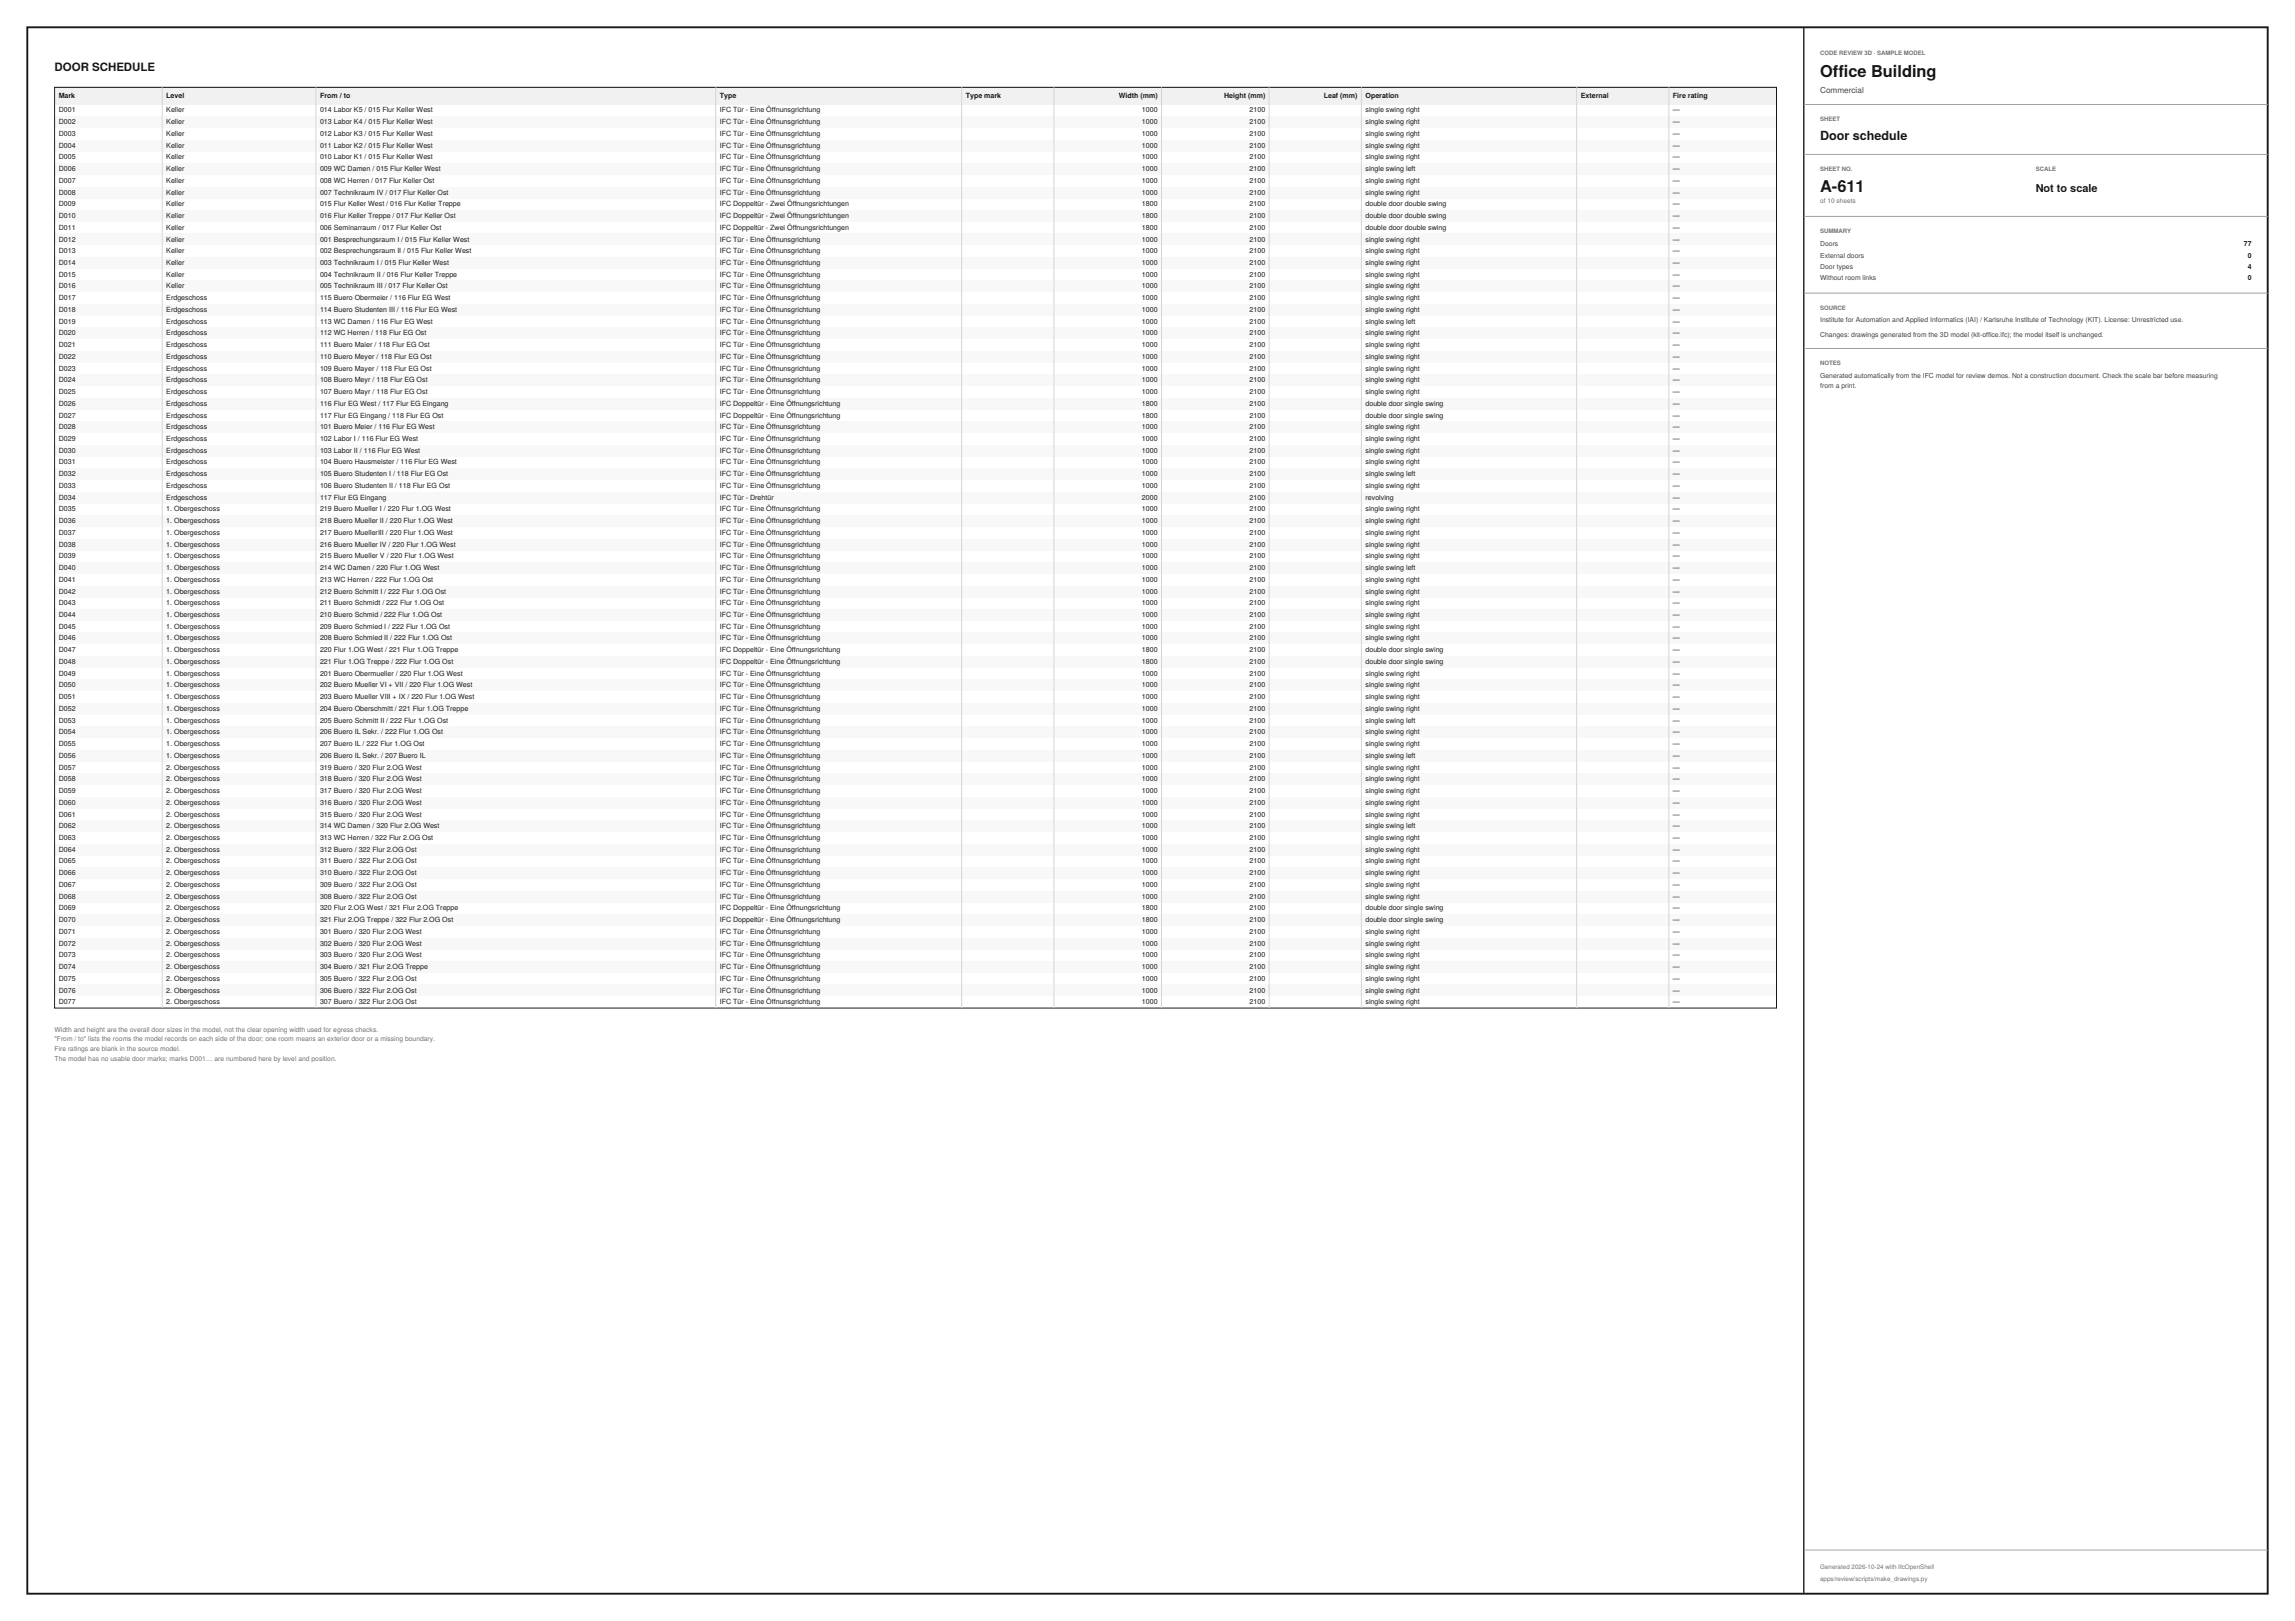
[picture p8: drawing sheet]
<svg xmlns="http://www.w3.org/2000/svg" width="841mm" height="594mm" viewBox="0 0 841 594" stroke-linecap="round" stroke-linejoin="round" font-family="sans-serif">
<defs><g id="words">
<g font-size="6" fill="#111827">
<text x="667" y="28.3">Office Building</text>
<text x="667" y="70.3">A-611</text>
</g>
<text font-size="4.6" fill="#111827" x="667" y="51.2">Door schedule</text>
<text font-size="4.2" fill="#111827" x="20" y="26">DOOR SCHEDULE</text>
<text font-size="4" fill="#111827" x="746" y="70.3">Not to scale</text>
<text font-size="3" fill="#374151" x="667" y="34.1">Commercial</text>
<g font-size="2.6" fill="#111827">
<text x="21.5" y="36">Mark</text>
<text x="60.9" y="36">Level</text>
<text x="117.3" y="36">From / to</text>
<text x="263.8" y="36">Type</text>
<text x="353.9" y="36">Type mark</text>
<text x="410" y="36">Width (mm)</text>
<text x="448.5" y="36">Height (mm)</text>
<text x="485.1" y="36">Leaf (mm)</text>
<text x="500.4" y="36">Operation</text>
<text x="579.3" y="36">External</text>
<text x="613.1" y="36">Fire rating</text>
<text x="21.5" y="41.2">D001</text>
<text x="60.9" y="41.2">Keller</text>
<text x="117.3" y="41.2">014 Labor K5 / 015 Flur Keller West</text>
<text x="263.8" y="41.2">IFC Tür - Eine Öffnunsgrichtung</text>
<text x="418.5" y="41.2">1000</text>
<text x="457.9" y="41.2">2100</text>
<text x="500.4" y="41.2">single swing right</text>
<text x="613.1" y="41.2">—</text>
<text x="21.5" y="45.5">D002</text>
<text x="60.9" y="45.5">Keller</text>
<text x="117.3" y="45.5">013 Labor K4 / 015 Flur Keller West</text>
<text x="263.8" y="45.5">IFC Tür - Eine Öffnunsgrichtung</text>
<text x="418.5" y="45.5">1000</text>
<text x="457.9" y="45.5">2100</text>
<text x="500.4" y="45.5">single swing right</text>
<text x="613.1" y="45.5">—</text>
<text x="21.5" y="49.8">D003</text>
<text x="60.9" y="49.8">Keller</text>
<text x="117.3" y="49.8">012 Labor K3 / 015 Flur Keller West</text>
<text x="263.8" y="49.8">IFC Tür - Eine Öffnunsgrichtung</text>
<text x="418.5" y="49.8">1000</text>
<text x="457.9" y="49.8">2100</text>
<text x="500.4" y="49.8">single swing right</text>
<text x="613.1" y="49.8">—</text>
<text x="21.5" y="54.1">D004</text>
<text x="21.5" y="58.4">D005</text>
<text x="60.9" y="54.1">Keller</text>
<text x="60.9" y="58.4">Keller</text>
<text x="117.3" y="54.1">011 Labor K2 / 015 Flur Keller West</text>
<text x="117.3" y="58.4">010 Labor K1 / 015 Flur Keller West</text>
<text x="263.8" y="54.1">IFC Tür - Eine Öffnunsgrichtung</text>
<text x="263.8" y="58.4">IFC Tür - Eine Öffnunsgrichtung</text>
<text x="418.5" y="54.1">1000</text>
<text x="418.5" y="58.4">1000</text>
<text x="457.9" y="54.1">2100</text>
<text x="457.9" y="58.4">2100</text>
<text x="500.4" y="54.1">single swing right</text>
<text x="500.4" y="58.4">single swing right</text>
<text x="613.1" y="54.1">—</text>
<text x="613.1" y="58.4">—</text>
<text x="21.5" y="62.7">D006</text>
<text x="60.9" y="62.7">Keller</text>
<text x="117.3" y="62.7">009 WC Damen / 015 Flur Keller West</text>
<text x="263.8" y="62.7">IFC Tür - Eine Öffnunsgrichtung</text>
<text x="418.5" y="62.7">1000</text>
<text x="457.9" y="62.7">2100</text>
<text x="500.4" y="62.7">single swing left</text>
<text x="613.1" y="62.7">—</text>
<text x="21.5" y="67">D007</text>
<text x="21.5" y="71.3">D008</text>
<text x="60.9" y="67">Keller</text>
<text x="60.9" y="71.3">Keller</text>
<text x="117.3" y="67">008 WC Herren / 017 Flur Keller Ost</text>
<text x="117.3" y="71.3">007 Technikraum IV / 017 Flur Keller Ost</text>
<text x="263.8" y="67">IFC Tür - Eine Öffnunsgrichtung</text>
<text x="263.8" y="71.3">IFC Tür - Eine Öffnunsgrichtung</text>
<text x="418.5" y="67">1000</text>
<text x="418.5" y="71.3">1000</text>
<text x="457.9" y="67">2100</text>
<text x="457.9" y="71.3">2100</text>
<text x="500.4" y="67">single swing right</text>
<text x="500.4" y="71.3">single swing right</text>
<text x="613.1" y="67">—</text>
<text x="613.1" y="71.3">—</text>
<text x="21.5" y="75.6">D009</text>
<text x="60.9" y="75.6">Keller</text>
<text x="117.3" y="75.6">015 Flur Keller West / 016 Flur Keller Treppe</text>
<text x="263.8" y="75.6">IFC Doppeltür - Zwei Öffnungsrichtungen</text>
<text x="418.5" y="75.6">1800</text>
<text x="457.9" y="75.6">2100</text>
<text x="500.4" y="75.6">double door double swing</text>
<text x="613.1" y="75.6">—</text>
<text x="21.5" y="79.9">D010</text>
<text x="60.9" y="79.9">Keller</text>
<text x="117.3" y="79.9">016 Flur Keller Treppe / 017 Flur Keller Ost</text>
<text x="263.8" y="79.9">IFC Doppeltür - Zwei Öffnungsrichtungen</text>
<text x="418.5" y="79.9">1800</text>
<text x="457.9" y="79.9">2100</text>
<text x="500.4" y="79.9">double door double swing</text>
<text x="613.1" y="79.9">—</text>
<text x="21.5" y="84.2">D011</text>
<text x="21.5" y="88.5">D012</text>
<text x="60.9" y="84.2">Keller</text>
<text x="60.9" y="88.5">Keller</text>
<text x="117.3" y="84.2">006 Seminarraum / 017 Flur Keller Ost</text>
<text x="117.3" y="88.5">001 Besprechungsraum I / 015 Flur Keller West</text>
<text x="263.8" y="84.2">IFC Doppeltür - Zwei Öffnungsrichtungen</text>
<text x="263.8" y="88.5">IFC Tür - Eine Öffnunsgrichtung</text>
<text x="418.5" y="84.2">1800</text>
<text x="418.5" y="88.5">1000</text>
<text x="457.9" y="84.2">2100</text>
<text x="457.9" y="88.5">2100</text>
<text x="500.4" y="84.2">double door double swing</text>
<text x="500.4" y="88.5">single swing right</text>
<text x="613.1" y="84.2">—</text>
<text x="613.1" y="88.5">—</text>
<text x="21.5" y="92.8">D013</text>
<text x="60.9" y="92.8">Keller</text>
<text x="117.3" y="92.8">002 Besprechungsraum II / 015 Flur Keller West</text>
<text x="263.8" y="92.8">IFC Tür - Eine Öffnunsgrichtung</text>
<text x="418.5" y="92.8">1000</text>
<text x="457.9" y="92.8">2100</text>
<text x="500.4" y="92.8">single swing right</text>
<text x="613.1" y="92.8">—</text>
<text x="21.5" y="97.1">D014</text>
<text x="21.5" y="101.4">D015</text>
<text x="60.9" y="97.1">Keller</text>
<text x="60.9" y="101.4">Keller</text>
<text x="117.3" y="97.1">003 Technikraum I / 015 Flur Keller West</text>
<text x="117.3" y="101.4">004 Technikraum II / 016 Flur Keller Treppe</text>
<text x="263.8" y="97.1">IFC Tür - Eine Öffnunsgrichtung</text>
<text x="263.8" y="101.4">IFC Tür - Eine Öffnunsgrichtung</text>
<text x="418.5" y="97.1">1000</text>
<text x="418.5" y="101.4">1000</text>
<text x="457.9" y="97.1">2100</text>
<text x="457.9" y="101.4">2100</text>
<text x="500.4" y="97.1">single swing right</text>
<text x="500.4" y="101.4">single swing right</text>
<text x="613.1" y="97.1">—</text>
<text x="613.1" y="101.4">—</text>
<text x="21.5" y="105.7">D016</text>
<text x="60.9" y="105.7">Keller</text>
<text x="117.3" y="105.7">005 Technikraum III / 017 Flur Keller Ost</text>
<text x="263.8" y="105.7">IFC Tür - Eine Öffnunsgrichtung</text>
<text x="418.5" y="105.7">1000</text>
<text x="457.9" y="105.7">2100</text>
<text x="500.4" y="105.7">single swing right</text>
<text x="613.1" y="105.7">—</text>
<text x="21.5" y="110">D017</text>
<text x="60.9" y="110">Erdgeschoss</text>
<text x="117.3" y="110">115 Buero Obermeier / 116 Flur EG West</text>
<text x="263.8" y="110">IFC Tür - Eine Öffnunsgrichtung</text>
<text x="418.5" y="110">1000</text>
<text x="457.9" y="110">2100</text>
<text x="500.4" y="110">single swing right</text>
<text x="613.1" y="110">—</text>
<text x="21.5" y="114.3">D018</text>
<text x="21.5" y="118.6">D019</text>
<text x="60.9" y="114.3">Erdgeschoss</text>
<text x="60.9" y="118.6">Erdgeschoss</text>
<text x="117.3" y="114.3">114 Buero Studenten III / 116 Flur EG West</text>
<text x="117.3" y="118.6">113 WC Damen / 116 Flur EG West</text>
<text x="263.8" y="114.3">IFC Tür - Eine Öffnunsgrichtung</text>
<text x="263.8" y="118.6">IFC Tür - Eine Öffnunsgrichtung</text>
<text x="418.5" y="114.3">1000</text>
<text x="418.5" y="118.6">1000</text>
<text x="457.9" y="114.3">2100</text>
<text x="457.9" y="118.6">2100</text>
<text x="500.4" y="114.3">single swing right</text>
<text x="500.4" y="118.6">single swing left</text>
<text x="613.1" y="114.3">—</text>
<text x="613.1" y="118.6">—</text>
<text x="21.5" y="122.9">D020</text>
<text x="60.9" y="122.9">Erdgeschoss</text>
<text x="117.3" y="122.9">112 WC Herren / 118 Flur EG Ost</text>
<text x="263.8" y="122.9">IFC Tür - Eine Öffnunsgrichtung</text>
<text x="418.5" y="122.9">1000</text>
<text x="457.9" y="122.9">2100</text>
<text x="500.4" y="122.9">single swing right</text>
<text x="613.1" y="122.9">—</text>
<text x="21.5" y="127.2">D021</text>
<text x="21.5" y="131.5">D022</text>
<text x="60.9" y="127.2">Erdgeschoss</text>
<text x="60.9" y="131.5">Erdgeschoss</text>
<text x="117.3" y="127.2">111 Buero Maier / 118 Flur EG Ost</text>
<text x="117.3" y="131.5">110 Buero Meyer / 118 Flur EG Ost</text>
<text x="263.8" y="127.2">IFC Tür - Eine Öffnunsgrichtung</text>
<text x="263.8" y="131.5">IFC Tür - Eine Öffnunsgrichtung</text>
<text x="418.5" y="127.2">1000</text>
<text x="418.5" y="131.5">1000</text>
<text x="457.9" y="127.2">2100</text>
<text x="457.9" y="131.5">2100</text>
<text x="500.4" y="127.2">single swing right</text>
<text x="500.4" y="131.5">single swing right</text>
<text x="613.1" y="127.2">—</text>
<text x="613.1" y="131.5">—</text>
<text x="21.5" y="135.8">D023</text>
<text x="60.9" y="135.8">Erdgeschoss</text>
<text x="117.3" y="135.8">109 Buero Mayer / 118 Flur EG Ost</text>
<text x="263.8" y="135.8">IFC Tür - Eine Öffnunsgrichtung</text>
<text x="418.5" y="135.8">1000</text>
<text x="457.9" y="135.8">2100</text>
<text x="500.4" y="135.8">single swing right</text>
<text x="613.1" y="135.8">—</text>
<text x="21.5" y="140.1">D024</text>
<text x="60.9" y="140.1">Erdgeschoss</text>
<text x="117.3" y="140.1">108 Buero Meyr / 118 Flur EG Ost</text>
<text x="263.8" y="140.1">IFC Tür - Eine Öffnunsgrichtung</text>
<text x="418.5" y="140.1">1000</text>
<text x="457.9" y="140.1">2100</text>
<text x="500.4" y="140.1">single swing right</text>
<text x="613.1" y="140.1">—</text>
<text x="21.5" y="144.4">D025</text>
<text x="21.5" y="148.7">D026</text>
<text x="60.9" y="144.4">Erdgeschoss</text>
<text x="60.9" y="148.7">Erdgeschoss</text>
<text x="117.3" y="144.4">107 Buero Mayr / 118 Flur EG Ost</text>
<text x="117.3" y="148.7">116 Flur EG West / 117 Flur EG Eingang</text>
<text x="263.8" y="144.4">IFC Tür - Eine Öffnunsgrichtung</text>
<text x="263.8" y="148.7">IFC Doppeltür - Eine Öffnungsrichtung</text>
<text x="418.5" y="144.4">1000</text>
<text x="418.5" y="148.7">1800</text>
<text x="457.9" y="144.4">2100</text>
<text x="457.9" y="148.7">2100</text>
<text x="500.4" y="144.4">single swing right</text>
<text x="500.4" y="148.7">double door single swing</text>
<text x="613.1" y="144.4">—</text>
<text x="613.1" y="148.7">—</text>
<text x="21.5" y="153">D027</text>
<text x="60.9" y="153">Erdgeschoss</text>
<text x="117.3" y="153">117 Flur EG Eingang / 118 Flur EG Ost</text>
<text x="263.8" y="153">IFC Doppeltür - Eine Öffnungsrichtung</text>
<text x="418.5" y="153">1800</text>
<text x="457.9" y="153">2100</text>
<text x="500.4" y="153">double door single swing</text>
<text x="613.1" y="153">—</text>
<text x="21.5" y="157.3">D028</text>
<text x="21.5" y="161.6">D029</text>
<text x="60.9" y="157.3">Erdgeschoss</text>
<text x="60.9" y="161.6">Erdgeschoss</text>
<text x="117.3" y="157.3">101 Buero Meier / 116 Flur EG West</text>
<text x="117.3" y="161.6">102 Labor I / 116 Flur EG West</text>
<text x="263.8" y="157.3">IFC Tür - Eine Öffnunsgrichtung</text>
<text x="263.8" y="161.6">IFC Tür - Eine Öffnunsgrichtung</text>
<text x="418.5" y="157.3">1000</text>
<text x="418.5" y="161.6">1000</text>
<text x="457.9" y="157.3">2100</text>
<text x="457.9" y="161.6">2100</text>
<text x="500.4" y="157.3">single swing right</text>
<text x="500.4" y="161.6">single swing right</text>
<text x="613.1" y="157.3">—</text>
<text x="613.1" y="161.6">—</text>
<text x="21.5" y="165.9">D030</text>
<text x="60.9" y="165.9">Erdgeschoss</text>
<text x="117.3" y="165.9">103 Labor II / 116 Flur EG West</text>
<text x="263.8" y="165.9">IFC Tür - Eine Öffnunsgrichtung</text>
<text x="418.5" y="165.9">1000</text>
<text x="457.9" y="165.9">2100</text>
<text x="500.4" y="165.9">single swing right</text>
<text x="613.1" y="165.9">—</text>
<text x="21.5" y="170.2">D031</text>
<text x="60.9" y="170.2">Erdgeschoss</text>
<text x="117.3" y="170.2">104 Buero Hausmeister / 116 Flur EG West</text>
<text x="263.8" y="170.2">IFC Tür - Eine Öffnunsgrichtung</text>
<text x="418.5" y="170.2">1000</text>
<text x="457.9" y="170.2">2100</text>
<text x="500.4" y="170.2">single swing right</text>
<text x="613.1" y="170.2">—</text>
<text x="21.5" y="174.5">D032</text>
<text x="21.5" y="178.8">D033</text>
<text x="60.9" y="174.5">Erdgeschoss</text>
<text x="60.9" y="178.8">Erdgeschoss</text>
<text x="117.3" y="174.5">105 Buero Studenten I / 118 Flur EG Ost</text>
<text x="117.3" y="178.8">106 Buero Studenten II / 118 Flur EG Ost</text>
<text x="263.8" y="174.5">IFC Tür - Eine Öffnunsgrichtung</text>
<text x="263.8" y="178.8">IFC Tür - Eine Öffnunsgrichtung</text>
<text x="418.5" y="174.5">1000</text>
<text x="418.5" y="178.8">1000</text>
<text x="457.9" y="174.5">2100</text>
<text x="457.9" y="178.8">2100</text>
<text x="500.4" y="174.5">single swing left</text>
<text x="500.4" y="178.8">single swing right</text>
<text x="613.1" y="174.5">—</text>
<text x="613.1" y="178.8">—</text>
<text x="21.5" y="183.1">D034</text>
<text x="60.9" y="183.1">Erdgeschoss</text>
<text x="117.3" y="183.1">117 Flur EG Eingang</text>
<text x="263.8" y="183.1">IFC Tür - Drehtür</text>
<text x="418.5" y="183.1">2000</text>
<text x="457.9" y="183.1">2100</text>
<text x="500.4" y="183.1">revolving</text>
<text x="613.1" y="183.1">—</text>
<text x="21.5" y="187.4">D035</text>
<text x="21.5" y="191.7">D036</text>
<text x="60.9" y="187.4">1. Obergeschoss</text>
<text x="60.9" y="191.7">1. Obergeschoss</text>
<text x="117.3" y="187.4">219 Buero Mueller I / 220 Flur 1.OG West</text>
<text x="117.3" y="191.7">218 Buero Mueller II / 220 Flur 1.OG West</text>
<text x="263.8" y="187.4">IFC Tür - Eine Öffnunsgrichtung</text>
<text x="263.8" y="191.7">IFC Tür - Eine Öffnunsgrichtung</text>
<text x="418.5" y="187.4">1000</text>
<text x="418.5" y="191.7">1000</text>
<text x="457.9" y="187.4">2100</text>
<text x="457.9" y="191.7">2100</text>
<text x="500.4" y="187.4">single swing right</text>
<text x="500.4" y="191.7">single swing right</text>
<text x="613.1" y="187.4">—</text>
<text x="613.1" y="191.7">—</text>
<text x="21.5" y="196">D037</text>
<text x="60.9" y="196">1. Obergeschoss</text>
<text x="117.3" y="196">217 Buero MuellerIII / 220 Flur 1.OG West</text>
<text x="263.8" y="196">IFC Tür - Eine Öffnunsgrichtung</text>
<text x="418.5" y="196">1000</text>
<text x="457.9" y="196">2100</text>
<text x="500.4" y="196">single swing right</text>
<text x="613.1" y="196">—</text>
<text x="21.5" y="200.3">D038</text>
<text x="60.9" y="200.3">1. Obergeschoss</text>
<text x="117.3" y="200.3">216 Buero Mueller IV / 220 Flur 1.OG West</text>
<text x="263.8" y="200.3">IFC Tür - Eine Öffnunsgrichtung</text>
<text x="418.5" y="200.3">1000</text>
<text x="457.9" y="200.3">2100</text>
<text x="500.4" y="200.3">single swing right</text>
<text x="613.1" y="200.3">—</text>
<text x="21.5" y="204.6">D039</text>
<text x="21.5" y="208.9">D040</text>
<text x="60.9" y="204.6">1. Obergeschoss</text>
<text x="60.9" y="208.9">1. Obergeschoss</text>
<text x="117.3" y="204.6">215 Buero Mueller V / 220 Flur 1.OG West</text>
<text x="117.3" y="208.9">214 WC Damen / 220 Flur 1.OG West</text>
<text x="263.8" y="204.6">IFC Tür - Eine Öffnunsgrichtung</text>
<text x="263.8" y="208.9">IFC Tür - Eine Öffnunsgrichtung</text>
<text x="418.5" y="204.6">1000</text>
<text x="418.5" y="208.9">1000</text>
<text x="457.9" y="204.6">2100</text>
<text x="457.9" y="208.9">2100</text>
<text x="500.4" y="204.6">single swing right</text>
<text x="500.4" y="208.9">single swing left</text>
<text x="613.1" y="204.6">—</text>
<text x="613.1" y="208.9">—</text>
<text x="21.5" y="213.2">D041</text>
<text x="60.9" y="213.2">1. Obergeschoss</text>
<text x="117.3" y="213.2">213 WC Herren / 222 Flur 1.OG Ost</text>
<text x="263.8" y="213.2">IFC Tür - Eine Öffnunsgrichtung</text>
<text x="418.5" y="213.2">1000</text>
<text x="457.9" y="213.2">2100</text>
<text x="500.4" y="213.2">single swing right</text>
<text x="613.1" y="213.2">—</text>
<text x="21.5" y="217.5">D042</text>
<text x="21.5" y="221.8">D043</text>
<text x="60.9" y="217.5">1. Obergeschoss</text>
<text x="60.9" y="221.8">1. Obergeschoss</text>
<text x="117.3" y="217.5">212 Buero Schmitt I / 222 Flur 1.OG Ost</text>
<text x="117.3" y="221.8">211 Buero Schmidt / 222 Flur 1.OG Ost</text>
<text x="263.8" y="217.5">IFC Tür - Eine Öffnunsgrichtung</text>
<text x="263.8" y="221.8">IFC Tür - Eine Öffnunsgrichtung</text>
<text x="418.5" y="217.5">1000</text>
<text x="418.5" y="221.8">1000</text>
<text x="457.9" y="217.5">2100</text>
<text x="457.9" y="221.8">2100</text>
<text x="500.4" y="217.5">single swing right</text>
<text x="500.4" y="221.8">single swing right</text>
<text x="613.1" y="217.5">—</text>
<text x="613.1" y="221.8">—</text>
<text x="21.5" y="226.1">D044</text>
<text x="60.9" y="226.1">1. Obergeschoss</text>
<text x="117.3" y="226.1">210 Buero Schmid / 222 Flur 1.OG Ost</text>
<text x="263.8" y="226.1">IFC Tür - Eine Öffnunsgrichtung</text>
<text x="418.5" y="226.1">1000</text>
<text x="457.9" y="226.1">2100</text>
<text x="500.4" y="226.1">single swing right</text>
<text x="613.1" y="226.1">—</text>
<text x="21.5" y="230.4">D045</text>
<text x="60.9" y="230.4">1. Obergeschoss</text>
<text x="117.3" y="230.4">209 Buero Schmied I / 222 Flur 1.OG Ost</text>
<text x="263.8" y="230.4">IFC Tür - Eine Öffnunsgrichtung</text>
<text x="418.5" y="230.4">1000</text>
<text x="457.9" y="230.4">2100</text>
<text x="500.4" y="230.4">single swing right</text>
<text x="613.1" y="230.4">—</text>
<text x="21.5" y="234.7">D046</text>
<text x="21.5" y="239">D047</text>
<text x="60.9" y="234.7">1. Obergeschoss</text>
<text x="60.9" y="239">1. Obergeschoss</text>
<text x="117.3" y="234.7">208 Buero Schmied II / 222 Flur 1.OG Ost</text>
<text x="117.3" y="239">220 Flur 1.OG West / 221 Flur 1.OG Treppe</text>
<text x="263.8" y="234.7">IFC Tür - Eine Öffnunsgrichtung</text>
<text x="263.8" y="239">IFC Doppeltür - Eine Öffnungsrichtung</text>
<text x="418.5" y="234.7">1000</text>
<text x="418.5" y="239">1800</text>
<text x="457.9" y="234.7">2100</text>
<text x="457.9" y="239">2100</text>
<text x="500.4" y="234.7">single swing right</text>
<text x="500.4" y="239">double door single swing</text>
<text x="613.1" y="234.7">—</text>
<text x="613.1" y="239">—</text>
<text x="21.5" y="243.3">D048</text>
<text x="60.9" y="243.3">1. Obergeschoss</text>
<text x="117.3" y="243.3">221 Flur 1.OG Treppe / 222 Flur 1.OG Ost</text>
<text x="263.8" y="243.3">IFC Doppeltür - Eine Öffnungsrichtung</text>
<text x="418.5" y="243.3">1800</text>
<text x="457.9" y="243.3">2100</text>
<text x="500.4" y="243.3">double door single swing</text>
<text x="613.1" y="243.3">—</text>
<text x="21.5" y="247.6">D049</text>
<text x="21.5" y="251.9">D050</text>
<text x="60.9" y="247.6">1. Obergeschoss</text>
<text x="60.9" y="251.9">1. Obergeschoss</text>
<text x="117.3" y="247.6">201 Buero Obermueller / 220 Flur 1.OG West</text>
<text x="117.3" y="251.9">202 Buero Mueller VI + VII / 220 Flur 1.OG West</text>
<text x="263.8" y="247.6">IFC Tür - Eine Öffnunsgrichtung</text>
<text x="263.8" y="251.9">IFC Tür - Eine Öffnunsgrichtung</text>
<text x="418.5" y="247.6">1000</text>
<text x="418.5" y="251.9">1000</text>
<text x="457.9" y="247.6">2100</text>
<text x="457.9" y="251.9">2100</text>
<text x="500.4" y="247.6">single swing right</text>
<text x="500.4" y="251.9">single swing right</text>
<text x="613.1" y="247.6">—</text>
<text x="613.1" y="251.9">—</text>
<text x="21.5" y="256.2">D051</text>
<text x="60.9" y="256.2">1. Obergeschoss</text>
<text x="117.3" y="256.2">203 Buero Mueller VIII + IX / 220 Flur 1.OG West</text>
<text x="263.8" y="256.2">IFC Tür - Eine Öffnunsgrichtung</text>
<text x="418.5" y="256.2">1000</text>
<text x="457.9" y="256.2">2100</text>
<text x="500.4" y="256.2">single swing right</text>
<text x="613.1" y="256.2">—</text>
<text x="21.5" y="260.5">D052</text>
<text x="60.9" y="260.5">1. Obergeschoss</text>
<text x="117.3" y="260.5">204 Buero Oberschmitt / 221 Flur 1.OG Treppe</text>
<text x="263.8" y="260.5">IFC Tür - Eine Öffnunsgrichtung</text>
<text x="418.5" y="260.5">1000</text>
<text x="457.9" y="260.5">2100</text>
<text x="500.4" y="260.5">single swing right</text>
<text x="613.1" y="260.5">—</text>
<text x="21.5" y="264.8">D053</text>
<text x="21.5" y="269.1">D054</text>
<text x="60.9" y="264.8">1. Obergeschoss</text>
<text x="60.9" y="269.1">1. Obergeschoss</text>
<text x="117.3" y="264.8">205 Buero Schmitt II / 222 Flur 1.OG Ost</text>
<text x="117.3" y="269.1">206 Buero IL Sekr. / 222 Flur 1.OG Ost</text>
<text x="263.8" y="264.8">IFC Tür - Eine Öffnunsgrichtung</text>
<text x="263.8" y="269.1">IFC Tür - Eine Öffnunsgrichtung</text>
<text x="418.5" y="264.8">1000</text>
<text x="418.5" y="269.1">1000</text>
<text x="457.9" y="264.8">2100</text>
<text x="457.9" y="269.1">2100</text>
<text x="500.4" y="264.8">single swing left</text>
<text x="500.4" y="269.1">single swing right</text>
<text x="613.1" y="264.8">—</text>
<text x="613.1" y="269.1">—</text>
<text x="21.5" y="273.4">D055</text>
<text x="60.9" y="273.4">1. Obergeschoss</text>
<text x="117.3" y="273.4">207 Buero IL / 222 Flur 1.OG Ost</text>
<text x="263.8" y="273.4">IFC Tür - Eine Öffnunsgrichtung</text>
<text x="418.5" y="273.4">1000</text>
<text x="457.9" y="273.4">2100</text>
<text x="500.4" y="273.4">single swing right</text>
<text x="613.1" y="273.4">—</text>
<text x="21.5" y="277.7">D056</text>
<text x="60.9" y="277.7">1. Obergeschoss</text>
<text x="117.3" y="277.7">206 Buero IL Sekr. / 207 Buero IL</text>
<text x="263.8" y="277.7">IFC Tür - Eine Öffnunsgrichtung</text>
<text x="418.5" y="277.7">1000</text>
<text x="457.9" y="277.7">2100</text>
<text x="500.4" y="277.7">single swing left</text>
<text x="613.1" y="277.7">—</text>
<text x="21.5" y="282">D057</text>
<text x="21.5" y="286.3">D058</text>
<text x="60.9" y="282">2. Obergeschoss</text>
<text x="60.9" y="286.3">2. Obergeschoss</text>
<text x="117.3" y="282">319 Buero / 320 Flur 2.OG West</text>
<text x="117.3" y="286.3">318 Buero / 320 Flur 2.OG West</text>
<text x="263.8" y="282">IFC Tür - Eine Öffnunsgrichtung</text>
<text x="263.8" y="286.3">IFC Tür - Eine Öffnunsgrichtung</text>
<text x="418.5" y="282">1000</text>
<text x="418.5" y="286.3">1000</text>
<text x="457.9" y="282">2100</text>
<text x="457.9" y="286.3">2100</text>
<text x="500.4" y="282">single swing right</text>
<text x="500.4" y="286.3">single swing right</text>
<text x="613.1" y="282">—</text>
<text x="613.1" y="286.3">—</text>
<text x="21.5" y="290.6">D059</text>
<text x="60.9" y="290.6">2. Obergeschoss</text>
<text x="117.3" y="290.6">317 Buero / 320 Flur 2.OG West</text>
<text x="263.8" y="290.6">IFC Tür - Eine Öffnunsgrichtung</text>
<text x="418.5" y="290.6">1000</text>
<text x="457.9" y="290.6">2100</text>
<text x="500.4" y="290.6">single swing right</text>
<text x="613.1" y="290.6">—</text>
<text x="21.5" y="294.9">D060</text>
<text x="21.5" y="299.2">D061</text>
<text x="60.9" y="294.9">2. Obergeschoss</text>
<text x="60.9" y="299.2">2. Obergeschoss</text>
<text x="117.3" y="294.9">316 Buero / 320 Flur 2.OG West</text>
<text x="117.3" y="299.2">315 Buero / 320 Flur 2.OG West</text>
<text x="263.8" y="294.9">IFC Tür - Eine Öffnunsgrichtung</text>
<text x="263.8" y="299.2">IFC Tür - Eine Öffnunsgrichtung</text>
<text x="418.5" y="294.9">1000</text>
<text x="418.5" y="299.2">1000</text>
<text x="457.9" y="294.9">2100</text>
<text x="457.9" y="299.2">2100</text>
<text x="500.4" y="294.9">single swing right</text>
<text x="500.4" y="299.2">single swing right</text>
<text x="613.1" y="294.9">—</text>
<text x="613.1" y="299.2">—</text>
<text x="21.5" y="303.5">D062</text>
<text x="60.9" y="303.5">2. Obergeschoss</text>
<text x="117.3" y="303.5">314 WC Damen / 320 Flur 2.OG West</text>
<text x="263.8" y="303.5">IFC Tür - Eine Öffnunsgrichtung</text>
<text x="418.5" y="303.5">1000</text>
<text x="457.9" y="303.5">2100</text>
<text x="500.4" y="303.5">single swing left</text>
<text x="613.1" y="303.5">—</text>
<text x="21.5" y="307.8">D063</text>
<text x="60.9" y="307.8">2. Obergeschoss</text>
<text x="117.3" y="307.8">313 WC Herren / 322 Flur 2.OG Ost</text>
<text x="263.8" y="307.8">IFC Tür - Eine Öffnunsgrichtung</text>
<text x="418.5" y="307.8">1000</text>
<text x="457.9" y="307.8">2100</text>
<text x="500.4" y="307.8">single swing right</text>
<text x="613.1" y="307.8">—</text>
<text x="21.5" y="312.1">D064</text>
<text x="21.5" y="316.4">D065</text>
<text x="60.9" y="312.1">2. Obergeschoss</text>
<text x="60.9" y="316.4">2. Obergeschoss</text>
<text x="117.3" y="312.1">312 Buero / 322 Flur 2.OG Ost</text>
<text x="117.3" y="316.4">311 Buero / 322 Flur 2.OG Ost</text>
<text x="263.8" y="312.1">IFC Tür - Eine Öffnunsgrichtung</text>
<text x="263.8" y="316.4">IFC Tür - Eine Öffnunsgrichtung</text>
<text x="418.5" y="312.1">1000</text>
<text x="418.5" y="316.4">1000</text>
<text x="457.9" y="312.1">2100</text>
<text x="457.9" y="316.4">2100</text>
<text x="500.4" y="312.1">single swing right</text>
<text x="500.4" y="316.4">single swing right</text>
<text x="613.1" y="312.1">—</text>
<text x="613.1" y="316.4">—</text>
<text x="21.5" y="320.7">D066</text>
<text x="60.9" y="320.7">2. Obergeschoss</text>
<text x="117.3" y="320.7">310 Buero / 322 Flur 2.OG Ost</text>
<text x="263.8" y="320.7">IFC Tür - Eine Öffnunsgrichtung</text>
<text x="418.5" y="320.7">1000</text>
<text x="457.9" y="320.7">2100</text>
<text x="500.4" y="320.7">single swing right</text>
<text x="613.1" y="320.7">—</text>
<text x="21.5" y="325">D067</text>
<text x="21.5" y="329.3">D068</text>
<text x="60.9" y="325">2. Obergeschoss</text>
<text x="60.9" y="329.3">2. Obergeschoss</text>
<text x="117.3" y="325">309 Buero / 322 Flur 2.OG Ost</text>
<text x="117.3" y="329.3">308 Buero / 322 Flur 2.OG Ost</text>
<text x="263.8" y="325">IFC Tür - Eine Öffnunsgrichtung</text>
<text x="263.8" y="329.3">IFC Tür - Eine Öffnunsgrichtung</text>
<text x="418.5" y="325">1000</text>
<text x="418.5" y="329.3">1000</text>
<text x="457.9" y="325">2100</text>
<text x="457.9" y="329.3">2100</text>
<text x="500.4" y="325">single swing right</text>
<text x="500.4" y="329.3">single swing right</text>
<text x="613.1" y="325">—</text>
<text x="613.1" y="329.3">—</text>
<text x="21.5" y="333.6">D069</text>
<text x="60.9" y="333.6">2. Obergeschoss</text>
<text x="117.3" y="333.6">320 Flur 2.OG West / 321 Flur 2.OG Treppe</text>
<text x="263.8" y="333.6">IFC Doppeltür - Eine Öffnungsrichtung</text>
<text x="418.5" y="333.6">1800</text>
<text x="457.9" y="333.6">2100</text>
<text x="500.4" y="333.6">double door single swing</text>
<text x="613.1" y="333.6">—</text>
<text x="21.5" y="337.9">D070</text>
<text x="60.9" y="337.9">2. Obergeschoss</text>
<text x="117.3" y="337.9">321 Flur 2.OG Treppe / 322 Flur 2.OG Ost</text>
<text x="263.8" y="337.9">IFC Doppeltür - Eine Öffnungsrichtung</text>
<text x="418.5" y="337.9">1800</text>
<text x="457.9" y="337.9">2100</text>
<text x="500.4" y="337.9">double door single swing</text>
<text x="613.1" y="337.9">—</text>
<text x="21.5" y="342.2">D071</text>
<text x="21.5" y="346.5">D072</text>
<text x="60.9" y="342.2">2. Obergeschoss</text>
<text x="60.9" y="346.5">2. Obergeschoss</text>
<text x="117.3" y="342.2">301 Buero / 320 Flur 2.OG West</text>
<text x="117.3" y="346.5">302 Buero / 320 Flur 2.OG West</text>
<text x="263.8" y="342.2">IFC Tür - Eine Öffnunsgrichtung</text>
<text x="263.8" y="346.5">IFC Tür - Eine Öffnunsgrichtung</text>
<text x="418.5" y="342.2">1000</text>
<text x="418.5" y="346.5">1000</text>
<text x="457.9" y="342.2">2100</text>
<text x="457.9" y="346.5">2100</text>
<text x="500.4" y="342.2">single swing right</text>
<text x="500.4" y="346.5">single swing right</text>
<text x="613.1" y="342.2">—</text>
<text x="613.1" y="346.5">—</text>
<text x="21.5" y="350.8">D073</text>
<text x="60.9" y="350.8">2. Obergeschoss</text>
<text x="117.3" y="350.8">303 Buero / 320 Flur 2.OG West</text>
<text x="263.8" y="350.8">IFC Tür - Eine Öffnunsgrichtung</text>
<text x="418.5" y="350.8">1000</text>
<text x="457.9" y="350.8">2100</text>
<text x="500.4" y="350.8">single swing right</text>
<text x="613.1" y="350.8">—</text>
<text x="21.5" y="355.1">D074</text>
<text x="21.5" y="359.4">D075</text>
<text x="60.9" y="355.1">2. Obergeschoss</text>
<text x="60.9" y="359.4">2. Obergeschoss</text>
<text x="117.3" y="355.1">304 Buero / 321 Flur 2.OG Treppe</text>
<text x="117.3" y="359.4">305 Buero / 322 Flur 2.OG Ost</text>
<text x="263.8" y="355.1">IFC Tür - Eine Öffnunsgrichtung</text>
<text x="263.8" y="359.4">IFC Tür - Eine Öffnunsgrichtung</text>
<text x="418.5" y="355.1">1000</text>
<text x="418.5" y="359.4">1000</text>
<text x="457.9" y="355.1">2100</text>
<text x="457.9" y="359.4">2100</text>
<text x="500.4" y="355.1">single swing right</text>
<text x="500.4" y="359.4">single swing right</text>
<text x="613.1" y="355.1">—</text>
<text x="613.1" y="359.4">—</text>
<text x="21.5" y="363.7">D076</text>
<text x="60.9" y="363.7">2. Obergeschoss</text>
<text x="117.3" y="363.7">306 Buero / 322 Flur 2.OG Ost</text>
<text x="263.8" y="363.7">IFC Tür - Eine Öffnunsgrichtung</text>
<text x="418.5" y="363.7">1000</text>
<text x="457.9" y="363.7">2100</text>
<text x="500.4" y="363.7">single swing right</text>
<text x="613.1" y="363.7">—</text>
<text x="21.5" y="368">D077</text>
<text x="60.9" y="368">2. Obergeschoss</text>
<text x="117.3" y="368">307 Buero / 322 Flur 2.OG Ost</text>
<text x="263.8" y="368">IFC Tür - Eine Öffnunsgrichtung</text>
<text x="418.5" y="368">1000</text>
<text x="457.9" y="368">2100</text>
<text x="500.4" y="368">single swing right</text>
<text x="613.1" y="368">—</text>
</g>
<g font-size="2.5" fill="#374151">
<text x="667" y="90.2">Doors</text>
<text x="667" y="94.4">External doors</text>
<text x="667" y="98.6">Door types</text>
<text x="667" y="102.8">Without room links</text>
<text x="667" y="118.2">Institute for Automation and Applied Informatics (IAI) / Karlsruhe Institute of Technology (KIT). License: Unrestricted use.</text>
<text x="667" y="123.7">Changes: drawings generated from the 3D model (kit-office.ifc); the model itself is unchanged.</text>
<text x="667" y="138.4">Generated automatically from the IFC model for review demos. Not a construction document. Check the scale bar before measuring</text>
<text x="667" y="142.1">from a print.</text>
</g>
<g font-size="2.5" fill="#111827">
<text x="822.3" y="90.2">77</text>
<text x="823.7" y="94.4">0</text>
<text x="823.7" y="98.6">4</text>
<text x="823.7" y="102.8">0</text>
</g>
<g font-size="2.5" fill="#6b7280">
<text x="20" y="378">Width and height are the overall door sizes in the model, not the clear opening width used for egress checks.</text>
<text x="20" y="381.6">&quot;From / to&quot; lists the rooms the model records on each side of the door; one room means an exterior door or a missing boundary.</text>
<text x="20" y="385.2">Fire ratings are blank in the source model.</text>
<text x="20" y="388.8">The model has no usable door marks; marks D001… are numbered here by level and position.</text>
</g>
<text font-size="2.4" fill="#6b7280" x="667" y="74.3">of 10 sheets</text>
<g font-size="2.3" fill="#6b7280">
<text x="667" y="575">Generated 2026-10-24 with IfcOpenShell</text>
<text x="667" y="579.5">apps/review/scripts/make_drawings.py</text>
</g>
<g font-size="2.2" fill="#6b7280">
<text x="667" y="20.2">CODE REVIEW 3D · SAMPLE MODEL</text>
<text x="667" y="44.5">SHEET</text>
<text x="667" y="62.8">SHEET NO.</text>
<text x="746" y="62.8">SCALE</text>
<text x="667" y="85.5">SUMMARY</text>
<text x="667" y="113.6">SOURCE</text>
<text x="667" y="133.9">NOTES</text>
</g>
</g></defs>
<path d="M20 32h631v6.3h-631z" fill="#eef1f5"/>
<g fill="#f7f8fa">
<path d="M20 42.6h631v4.3h-631z"/>
<path d="M20 51.2h631v4.3h-631z"/>
<path d="M20 59.8h631v4.3h-631z"/>
<path d="M20 68.4h631v4.3h-631z"/>
<path d="M20 77h631v4.3h-631z"/>
<path d="M20 85.6h631v4.3h-631z"/>
<path d="M20 94.2h631v4.3h-631z"/>
<path d="M20 102.8h631v4.3h-631z"/>
<path d="M20 111.4h631v4.3h-631z"/>
<path d="M20 120h631v4.3h-631z"/>
<path d="M20 128.6h631v4.3h-631z"/>
<path d="M20 137.2h631v4.3h-631z"/>
<path d="M20 145.8h631v4.3h-631z"/>
<path d="M20 154.4h631v4.3h-631z"/>
<path d="M20 163h631v4.3h-631z"/>
<path d="M20 171.6h631v4.3h-631z"/>
<path d="M20 180.2h631v4.3h-631z"/>
<path d="M20 188.8h631v4.3h-631z"/>
<path d="M20 197.4h631v4.3h-631z"/>
<path d="M20 206h631v4.3h-631z"/>
<path d="M20 214.6h631v4.3h-631z"/>
<path d="M20 223.2h631v4.3h-631z"/>
<path d="M20 231.8h631v4.3h-631z"/>
<path d="M20 240.4h631v4.3h-631z"/>
<path d="M20 249h631v4.3h-631z"/>
<path d="M20 257.6h631v4.3h-631z"/>
<path d="M20 266.2h631v4.3h-631z"/>
<path d="M20 274.8h631v4.3h-631z"/>
<path d="M20 283.4h631v4.3h-631z"/>
<path d="M20 292h631v4.3h-631z"/>
<path d="M20 300.6h631v4.3h-631z"/>
<path d="M20 309.2h631v4.3h-631z"/>
<path d="M20 317.8h631v4.3h-631z"/>
<path d="M20 326.4h631v4.3h-631z"/>
<path d="M20 335h631v4.3h-631z"/>
<path d="M20 343.6h631v4.3h-631z"/>
<path d="M20 352.2h631v4.3h-631z"/>
<path d="M20 360.8h631v4.3h-631z"/>
</g>
<path d="M20 32h631v337.4h-631z" fill="none" stroke="#111827" stroke-width=".37"/>
<path d="M59.4 32v337.4M115.8 32v337.4M262.3 32v337.4M352.4 32v337.4M386.2 32v337.4M425.6 32v337.4M465.1 32v337.4M498.9 32v337.4M577.8 32v337.4M611.6 32v337.4" fill="none" stroke="#d1d5db" stroke-width=".37"/>
<path d="M10 10h821v574h-821z" fill="none" stroke="#111827" stroke-width=".7" stroke-linecap="butt"/>
<path d="M661 10v574" fill="none" stroke="#111827" stroke-width=".5"/>
<path d="M661 38.3h170M661 56.6h170M661 79.3h170M661 107.4h170M661 127.7h170M661 568h170" fill="none" stroke="#9ca3af" stroke-width=".37"/>
<use href="#words"/>
</svg>
